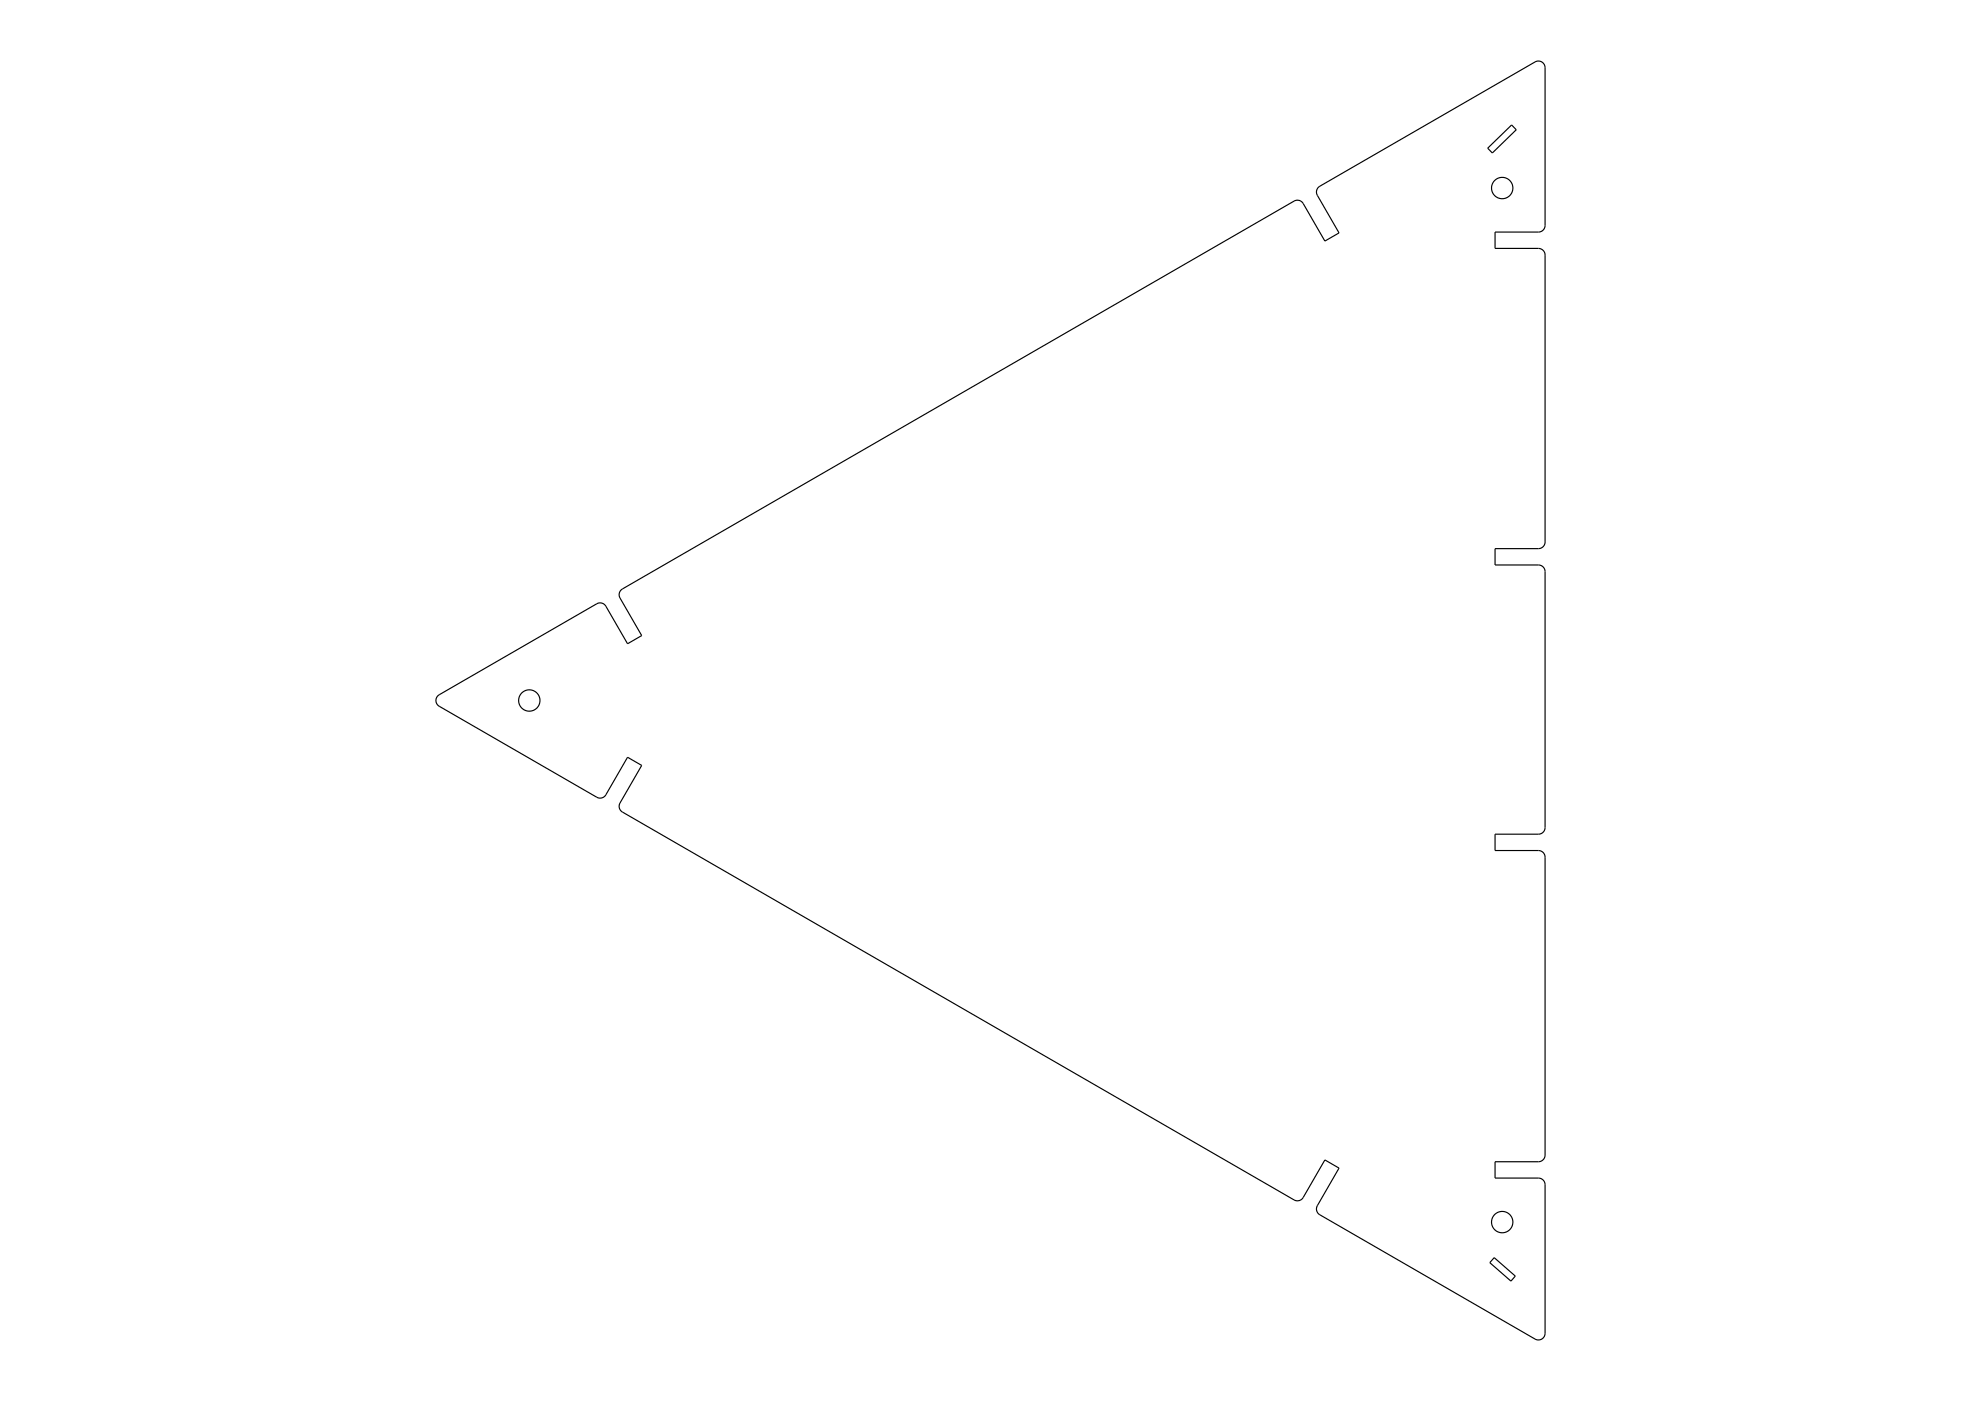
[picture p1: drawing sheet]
<svg xmlns="http://www.w3.org/2000/svg" width="594mm" height="420mm" viewBox="0 0 594 420" stroke-linecap="round" stroke-linejoin="round" font-family="sans-serif">
<g fill="none" stroke="#000" stroke-width=".35">
<path d="M446.1 44.4l7.2-6.9 1.3 1.4-7.1 7zM131.3 208.6l47.8-27.7a1.99 1.99 0 0 1 2.6 .8l6.5 11.3 4.2-2.5-6.6-11.3a1.99 1.99 0 0 1 .8-2.6l201.6-116.4a2 2 0 0 1 2.6 .8l6.5 11.3 4.2-2.5-6.6-11.4a2 2 0 0 1 .8-2.6l64.6-37.2a2 2 0 0 1 3 1.7v47.4a2 2 0 0 1-2 1.9h-13v4.9h13.1a1.99 1.99 0 0 1 1.9 2v86.1a2 2 0 0 1-2 1.9h-13v4.9h13.1a1.99 1.99 0 0 1 1.9 2v76.8a2 2 0 0 1-2 1.9h-13v4.9h13.1a1.99 1.99 0 0 1 1.9 2v89.4a2.01 2.01 0 0 1-2 1.9h-13v4.9h13.1a1.99 1.99 0 0 1 1.9 2v44.5a2 2 0 0 1-3 1.7l-64.7-37.3a2 2 0 0 1-.6-2.7l6.5-11.2-4.2-2.5-6.6 11.4a2 2 0 0 1-2.7 .6l-201.5-116.3a2 2 0 0 1-.6-2.7l6.5-11.2-4.2-2.5-6.6 11.4a2 2 0 0 1-2.7 .6l-47.2-27.3a2 2 0 0 1-.4-3.1zM448 377l6.4 5.6-1.4 1.5-6.3-5.6z"/>
<circle cx="450.4" cy="56.4" r="3.2"/>
<circle cx="158.7" cy="210" r="3.2"/>
<circle cx="450.4" cy="366.4" r="3.2"/>
</g>
</svg>
